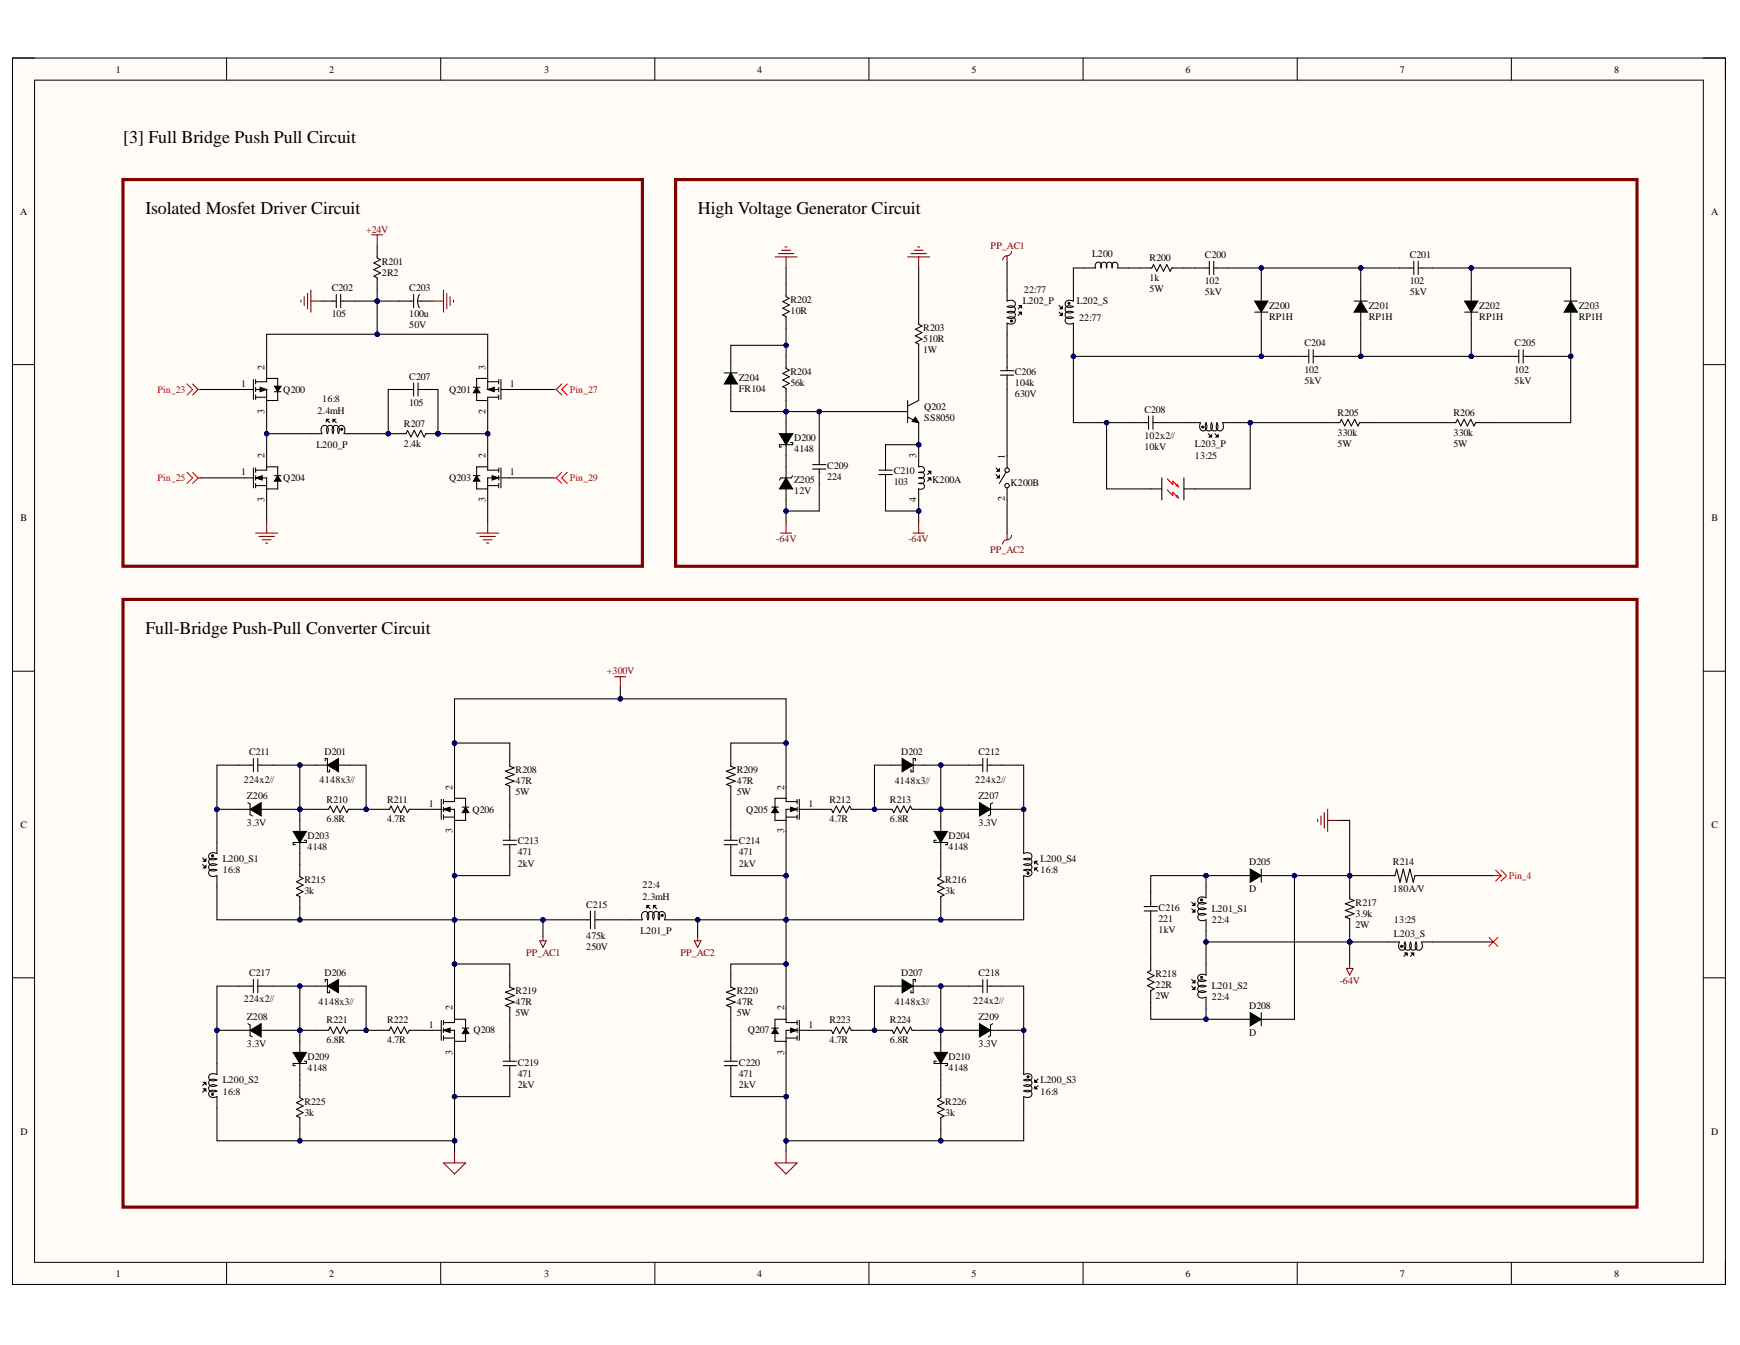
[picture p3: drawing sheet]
<svg xmlns="http://www.w3.org/2000/svg" width="279mm" height="216mm" viewBox="0 0 279 216" stroke-linecap="round" stroke-linejoin="round" font-family="sans-serif">
<defs><g id="words">
<g font-size="2.9">
<text x="19.8" y="22.9">[3] Full Bridge Push Pull Circuit</text>
<text x="23.3" y="34.4">Isolated Mosfet Driver Circuit</text>
<text x="112" y="34.4">High Voltage Generator Circuit</text>
<text x="23.3" y="101.8">Full-Bridge Push-Pull Converter Circuit</text>
</g>
<g font-size="1.6">
<text x="18.6" y="11.7">1</text>
<text x="52.9" y="11.7">2</text>
<text x="87.4" y="11.7">3</text>
<text x="121.6" y="11.7">4</text>
<text x="156" y="11.7">5</text>
<text x="190.4" y="11.7">6</text>
<text x="224.8" y="11.7">7</text>
<text x="259.2" y="11.7">8</text>
<text x="3.2" y="34.5">A</text>
<text x="274.7" y="34.5">A</text>
<text x="175.4" y="41.2">L200</text>
<text x="184.6" y="41.9">R200</text>
<text x="193.5" y="41.4">C200</text>
<text x="226.4" y="41.4">C201</text>
<text x="53.3" y="46.7">C202</text>
<text x="61.3" y="42.5">R201</text>
<text x="61.3" y="44.3">2R2</text>
<text x="65.7" y="46.7">C203</text>
<text x="164.4" y="47.1">22:77</text>
<text x="184.6" y="46.9">5W</text>
<text x="184.6" y="45.1">1k</text>
<text x="193.5" y="47.4">5kV</text>
<text x="193.5" y="45.6">102</text>
<text x="226.4" y="47.4">5kV</text>
<text x="226.4" y="45.6">102</text>
<text x="53.3" y="50.9">105</text>
<text x="65.7" y="52.7">50V</text>
<text x="65.7" y="50.9">100u</text>
<text x="126.9" y="48.7">R202</text>
<text x="126.9" y="50.4">10R</text>
<text x="148.2" y="53.1">R203</text>
<text x="164.2" y="48.8">L202_P</text>
<text x="172.9" y="48.8">L202_S</text>
<text x="173.3" y="51.5">22:77</text>
<text x="203.8" y="49.6">Z200</text>
<text x="203.8" y="51.4">RP1H</text>
<text x="219.8" y="49.6">Z201</text>
<text x="219.8" y="51.4">RP1H</text>
<text x="237.5" y="49.6">Z202</text>
<text x="237.5" y="51.4">RP1H</text>
<text x="253.5" y="49.6">Z203</text>
<text x="253.5" y="51.4">RP1H</text>
<text x="42.5" y="59.3" transform="rotate(-90 42.5 59.3)">2</text>
<text x="78" y="59.3" transform="rotate(-90 78 59.3)">3</text>
<text x="148.2" y="56.7">1W</text>
<text x="148.2" y="54.9">510R</text>
<text x="209.5" y="55.6">C204</text>
<text x="209.5" y="59.8">102</text>
<text x="243.2" y="55.6">C205</text>
<text x="243.2" y="59.8">102</text>
<text x="38.7" y="62.2">1</text>
<text x="45.5" y="63">Q200</text>
<text x="51.8" y="64.5">16:8</text>
<text x="65.7" y="60.9">C207</text>
<text x="65.7" y="65.1">105</text>
<text x="72.1" y="63">Q201</text>
<text x="81.9" y="62.2">1</text>
<text x="118.6" y="61.1">Z204</text>
<text x="118.6" y="62.9">FR104</text>
<text x="126.9" y="60.2">R204</text>
<text x="126.9" y="62">56k</text>
<text x="148.4" y="65.7">Q202</text>
<text x="163" y="63.8">630V</text>
<text x="163" y="60.2">C206</text>
<text x="163" y="62">104k</text>
<text x="209.5" y="61.6">5kV</text>
<text x="243.2" y="61.6">5kV</text>
<text x="42.5" y="66.4" transform="rotate(-90 42.5 66.4)">3</text>
<text x="50.8" y="71.9">L200_P</text>
<text x="51" y="66.4">2.4mH</text>
<text x="64.9" y="68.5">R207</text>
<text x="64.9" y="71.7">2.4k</text>
<text x="78" y="66.4" transform="rotate(-90 78 66.4)">2</text>
<text x="127.5" y="70.8">D200</text>
<text x="148.4" y="67.5">SS8050</text>
<text x="183.8" y="66.2">C208</text>
<text x="183.8" y="70.5">102x2//</text>
<text x="191.9" y="71.7">L203_P</text>
<text x="214.8" y="71.7">5W</text>
<text x="214.8" y="66.8">R205</text>
<text x="214.8" y="70">330k</text>
<text x="233.4" y="71.7">5W</text>
<text x="233.4" y="66.8">R206</text>
<text x="233.4" y="70">330k</text>
<text x="38.7" y="76.3">1</text>
<text x="42.5" y="73.5" transform="rotate(-90 42.5 73.5)">2</text>
<text x="45.5" y="77.2">Q204</text>
<text x="72.1" y="77.2">Q203</text>
<text x="78" y="73.5" transform="rotate(-90 78 73.5)">2</text>
<text x="81.9" y="76.3">1</text>
<text x="127.5" y="72.6">4148</text>
<text x="127.5" y="77.6">Z205</text>
<text x="132.8" y="75.3">C209</text>
<text x="132.8" y="77.1">224</text>
<text x="143.5" y="76.1">C210</text>
<text x="143.5" y="77.9">103</text>
<text x="147.1" y="73.5" transform="rotate(-90 147.1 73.5)">3</text>
<text x="149.7" y="77.6">K200A</text>
<text x="161.3" y="73.7" transform="rotate(-90 161.3 73.7)">1</text>
<text x="183.8" y="72.2">10kV</text>
<text x="191.9" y="73.7">13:25</text>
<text x="3.3" y="83.7">B</text>
<text x="42.5" y="80.5" transform="rotate(-90 42.5 80.5)">3</text>
<text x="78" y="80.5" transform="rotate(-90 78 80.5)">3</text>
<text x="127.5" y="79.3">12V</text>
<text x="147.1" y="80.6" transform="rotate(-90 147.1 80.6)">4</text>
<text x="161.3" y="80.4" transform="rotate(-90 161.3 80.4)">2</text>
<text x="162.3" y="78.1">K200B</text>
<text x="274.8" y="83.7">B</text>
<text x="39.2" y="125.7">224x2//</text>
<text x="40" y="121.2">C211</text>
<text x="51.3" y="125.7">4148x3//</text>
<text x="52.1" y="121.2">D201</text>
<text x="82.8" y="124.1">R208</text>
<text x="82.8" y="125.8">47R</text>
<text x="118.3" y="124.1">R209</text>
<text x="118.3" y="125.8">47R</text>
<text x="143.7" y="125.8">4148x3//</text>
<text x="144.7" y="121.2">D202</text>
<text x="156.6" y="125.7">224x2//</text>
<text x="157.1" y="121.2">C212</text>
<text x="39.7" y="128.3">Z206</text>
<text x="52.4" y="128.9">R210</text>
<text x="52.4" y="132">6.8R</text>
<text x="62.2" y="128.9">R211</text>
<text x="62.2" y="132">4.7R</text>
<text x="68.8" y="129.5">1</text>
<text x="72.6" y="126.8" transform="rotate(-90 72.6 126.8)">2</text>
<text x="75.9" y="130.5">Q206</text>
<text x="82.8" y="127.6">5W</text>
<text x="118.3" y="127.6">5W</text>
<text x="119.8" y="130.5">Q205</text>
<text x="125.9" y="126.8" transform="rotate(-90 125.9 126.8)">2</text>
<text x="129.8" y="129.5">1</text>
<text x="133.2" y="128.9">R212</text>
<text x="133.2" y="132">4.7R</text>
<text x="142.9" y="128.9">R213</text>
<text x="142.9" y="132">6.8R</text>
<text x="157.1" y="128.3">Z207</text>
<text x="3.3" y="132.8">C</text>
<text x="39.7" y="132.6">3.3V</text>
<text x="49.4" y="134.7">D203</text>
<text x="49.4" y="136.5">4148</text>
<text x="72.6" y="133.8" transform="rotate(-90 72.6 133.8)">3</text>
<text x="83.1" y="135.5">C213</text>
<text x="83.1" y="137.3">471</text>
<text x="118.6" y="135.5">C214</text>
<text x="118.6" y="137.3">471</text>
<text x="125.9" y="133.8" transform="rotate(-90 125.9 133.8)">3</text>
<text x="152.3" y="134.7">D204</text>
<text x="152.3" y="136.5">4148</text>
<text x="157.1" y="132.6">3.3V</text>
<text x="274.8" y="132.8">C</text>
<text x="35.8" y="138.4">L200_S1</text>
<text x="35.8" y="140.2">16:8</text>
<text x="48.9" y="141.8">R215</text>
<text x="48.9" y="143.6">3k</text>
<text x="83.1" y="139.1">2kV</text>
<text x="103.2" y="142.5">22:4</text>
<text x="118.6" y="139.1">2kV</text>
<text x="151.8" y="141.8">R216</text>
<text x="151.8" y="143.6">3k</text>
<text x="167.1" y="138.4">L200_S4</text>
<text x="167.1" y="140.2">16:8</text>
<text x="200.6" y="138.9">D205</text>
<text x="200.6" y="143.2">D</text>
<text x="223.7" y="138.9">R214</text>
<text x="223.7" y="143.2">180A/V</text>
<text x="94.1" y="145.7">C215</text>
<text x="102.8" y="149.9">L201_P</text>
<text x="103.2" y="144.4">2.3mH</text>
<text x="186" y="149.7">1kV</text>
<text x="186" y="146.2">C216</text>
<text x="186" y="148">221</text>
<text x="194.6" y="146.4">L201_S1</text>
<text x="194.6" y="148.1">22:4</text>
<text x="217.7" y="148.9">2W</text>
<text x="217.7" y="145.4">R217</text>
<text x="217.7" y="147.1">3.9k</text>
<text x="223.8" y="148.1">13:25</text>
<text x="94.1" y="152.5">250V</text>
<text x="94.1" y="150.7">475k</text>
<text x="223.8" y="150.3">L203_S</text>
<text x="39.2" y="160.9">224x2//</text>
<text x="40" y="156.7">C217</text>
<text x="51.2" y="161.3">4148x3//</text>
<text x="52.1" y="156.7">D206</text>
<text x="82.8" y="159.6">R219</text>
<text x="82.8" y="161.3">47R</text>
<text x="118.3" y="159.6">R220</text>
<text x="118.3" y="161.3">47R</text>
<text x="143.7" y="161.3">4148x3//</text>
<text x="144.7" y="156.7">D207</text>
<text x="156.3" y="161.2">224x2//</text>
<text x="157.1" y="156.7">C218</text>
<text x="185.5" y="160.4">2W</text>
<text x="185.5" y="156.8">R218</text>
<text x="185.5" y="158.6">22R</text>
<text x="194.6" y="158.8">L201_S2</text>
<text x="194.6" y="160.6">22:4</text>
<text x="39.7" y="163.8">Z208</text>
<text x="52.4" y="164.3">R221</text>
<text x="52.4" y="167.5">6.8R</text>
<text x="62.2" y="164.3">R222</text>
<text x="62.2" y="167.5">4.7R</text>
<text x="68.8" y="165">1</text>
<text x="72.6" y="162.2" transform="rotate(-90 72.6 162.2)">2</text>
<text x="76" y="165.9">Q208</text>
<text x="82.8" y="163.1">5W</text>
<text x="118.3" y="163.1">5W</text>
<text x="120.1" y="165.9">Q207</text>
<text x="125.9" y="162.2" transform="rotate(-90 125.9 162.2)">2</text>
<text x="129.8" y="165">1</text>
<text x="133.2" y="164.3">R223</text>
<text x="133.2" y="167.5">4.7R</text>
<text x="142.9" y="164.3">R224</text>
<text x="142.9" y="167.5">6.8R</text>
<text x="157.1" y="163.8">Z209</text>
<text x="200.6" y="162">D208</text>
<text x="200.6" y="166.2">D</text>
<text x="35.8" y="173.9">L200_S2</text>
<text x="39.7" y="168">3.3V</text>
<text x="49.4" y="170.2">D209</text>
<text x="49.4" y="172">4148</text>
<text x="72.6" y="169.3" transform="rotate(-90 72.6 169.3)">3</text>
<text x="83.1" y="171">C219</text>
<text x="83.1" y="172.8">471</text>
<text x="118.6" y="171">C220</text>
<text x="118.6" y="172.8">471</text>
<text x="125.9" y="169.3" transform="rotate(-90 125.9 169.3)">3</text>
<text x="152.3" y="170.2">D210</text>
<text x="152.3" y="172">4148</text>
<text x="157.1" y="168">3.3V</text>
<text x="167.1" y="173.9">L200_S3</text>
<text x="35.8" y="175.7">16:8</text>
<text x="48.9" y="177.3">R225</text>
<text x="48.9" y="179.1">3k</text>
<text x="83.1" y="174.6">2kV</text>
<text x="118.6" y="174.6">2kV</text>
<text x="151.8" y="177.3">R226</text>
<text x="151.8" y="179.1">3k</text>
<text x="167.1" y="175.7">16:8</text>
<text x="3.3" y="182.1">D</text>
<text x="274.7" y="182.1">D</text>
<text x="18.6" y="204.9">1</text>
<text x="52.9" y="204.9">2</text>
<text x="87.4" y="204.9">3</text>
<text x="121.6" y="204.9">4</text>
<text x="156" y="204.9">5</text>
<text x="190.4" y="204.9">6</text>
<text x="224.8" y="204.9">7</text>
<text x="259.2" y="204.9">8</text>
</g>
<g font-size="1.6" fill="#800000">
<text x="58.8" y="37.3">+24V</text>
<text x="159.1" y="40">PP_AC1</text>
<text x="124.6" y="87">-64V</text>
<text x="145.9" y="87">-64V</text>
<text x="159" y="88.7">PP_AC2</text>
<text x="97.4" y="108.3">+300V</text>
<text x="84.5" y="153.5">PP_AC1</text>
<text x="109.3" y="153.5">PP_AC2</text>
<text x="215.1" y="157.9">-64V</text>
</g>
<g font-size="1.6" fill="#f00">
<text x="25.3" y="63">Pin_23</text>
<text x="91.5" y="63">Pin_27</text>
<text x="25.3" y="77.2">Pin_25</text>
<text x="91.5" y="77.2">Pin_29</text>
<text x="242.3" y="141">Pin_4</text>
</g>
</g></defs>
<path d="M2 9.3h275.1v196.9h-275.1z" fill-rule="evenodd" fill="#fffcf8"/>
<path d="M2 9.3h275.1v196.9h-275.1z" fill="none" stroke="#000" stroke-width=".16"/>
<path d="M5.5 12.9h268v189.7h-268z" fill-rule="evenodd" fill="#fffcf8"/>
<g fill="none" stroke="#000" stroke-width=".16">
<path d="M2 9.3h3.5M5.5 12.9h268v189.7h-268zM36.4 9.3v3.6M70.8 9.3v3.6M105.1 9.3v3.6M139.5 9.3v3.6M173.9 9.3v3.6M208.3 9.3v3.6M242.7 9.3v3.6M273.5 9.3h3.6v3.6M2 58.5h3.5M273.5 58.5h3.6"/>
<path d="M41 76.7l1.1-.3v.7zM41.8 62.2l1 .3-1 .4zM44.1 62h1l-.5 .9zM44.6 76.4l.5 .8h-1zM76.5 62.2l.6 .9h-1.1zM76.5 76.4l.6 .8h-1.1zM78.3 62.5l1.1-.3v.7zM79 76.4l1.1 .3-1.1 .4zM2 107.7h3.5M273.5 107.7h3.6M71.2 129.9l1.1-.3v.7zM74.8 129.6l.5 .8h-1.1z"/>
<path d="M124.4 129.6l.6 .8h-1.1zM126.9 129.6l1.1 .3-1.1 .4zM2 157h3.5M192.8 144.3h.3v.3h-.3zM273.5 157h3.6M71.2 165.4l1.1-.4v.7zM74.8 165l.5 .9h-1.1zM124.4 165l.6 .9h-1.1zM126.9 165l1.1 .4-1.1 .3zM36.4 202.6v3.6M70.8 202.6v3.6M105.2 202.6v3.6"/>
<path d="M139.5 202.6v3.6M173.9 202.6v3.6M208.3 202.6v3.6M242.7 202.6v3.6M277.1 202.6v3.6"/>
<circle cx="54.9" cy="68.9" r=".16"/>
<circle cx="34.1" cy="137.4" r=".16"/>
<circle cx="106.3" cy="146.9" r=".16"/>
<circle cx="165.1" cy="140.2" r=".16"/>
<circle cx="193" cy="156.9" r=".16"/>
<circle cx="225.1" cy="151.9" r=".16"/>
<circle cx="34.1" cy="175.7" r=".16"/>
<circle cx="165.1" cy="172.8" r=".16"/>
</g>
<g fill="#000">
<path d="M41 76.7l1.1-.3v.7zM41.8 62.2l1 .3-1 .4zM44.1 62h1l-.5 .9zM44.6 76.4l.5 .8h-1zM52.4 67.3h.4l-.4 .4zM53.5 67.3h.3l-.3 .4zM76.5 62.2l.6 .9h-1.1zM76.5 76.4l.6 .8h-1.1zM78.3 62.5l1.1-.3v.7zM79 76.4l1.1 .3-1.1 .4zM32.7 139.3l.4-.3v.3zM33.1 137.9v.4h-.4z"/>
<path d="M40.2 129.9l1.7-1v2.1zM47.1 133.5h2.1l-1.1 1.7zM52.6 122.8l1.8-1v2.1zM71.2 129.9l1.1-.3v.7zM74.8 129.6l.5 .8h-1.1zM124.4 129.6l.6 .8h-1.1zM126.9 129.6l1.1 .3-1.1 .4zM144.9 121.8l1.7 1-1.7 1.1zM150 133.5h2.1l-1 1.7zM157.3 128.9l1.8 1-1.8 1.1zM166.2 138.3h.3l-.3 .3zM166.2 139.3h.3l-.3 .4z"/>
<path d="M52.6 158.3l1.8-1.1v2.2zM103.9 145.3h.3l-.3 .4zM104.9 145.3h.4l-.4 .4zM144.9 157.2l1.7 1.1-1.7 1.1zM191.5 146.4l.4-.3v.3zM191.5 145.4l.4-.4v.4zM191.5 158.8l.4-.3v.3zM191.5 157.8l.4-.4v.4zM200.8 139.5l1.7 1.1-1.7 1zM225.6 153h.4v.3zM226.7 153h.3v.3zM32.7 173.7h.4v.4z"/>
<path d="M32.7 174.8h.4v.3zM40.2 165.4l1.7-1.1v2.1zM47.1 168.9h2.1l-1.1 1.8zM71.2 165.4l1.1-.4v.7zM74.8 165l.5 .9h-1.1zM124.4 165l.6 .9h-1.1zM126.9 165l1.1 .4-1.1 .3zM150 168.9h2.1l-1 1.8zM157.3 164.3l1.8 1.1-1.8 1zM166.2 174.4l.3 .4h-.3zM166.2 173.4l.3 .3h-.3zM200.8 162.6l1.7 1-1.7 1.1z"/>
</g>
<g fill="none" stroke="#000" stroke-width=".17">
<path d="M60.6 39.5v1.9l.5 .3-1.1 .5 1.1 .5-1.1 .6 1.1 .5-1.1 .5 .6 .3v2M42.8 59v2.3h-1.8M51.7 48.3h2.3M54 47.3v2.1M54.7 48.3h2.3M54.7 47.3v2.1M64.1 48.3h2.3M66.4 47.3v2.1M67.1 48.3h2.3M67.3 47.3a2.2 2.2 0 0 0 0 2.1M78.3 59v3.5h1.8M39.3 62.5h1.4"/>
<path d="M39.3 76.7h1.4M40.7 60.9v3.2M40.7 75.1v3.2M41 62.5h1.8v3.6M41 76.7h1.8v3.6M41 63.8h1.8M41 60.9v.7M41 62.2v.7M41 63.4v.7M41 75.1v.7M41 76.4v.7M41 77.6v.7"/>
<path d="M41 78h1.8M42.8 73.2v2.3h-1.8M42.8 60.7h1.8v1.3M42.8 74.9h1.8v1.5M44.1 62.9h1M44.1 76.4h1M44.6 62.9v1.4h-1.8M44.6 77.2v1.3h-1.8M49.9 69.6h1.8a.81 .81 0 0 1 .4-1.3 .81 .81 0 0 1 .5 1.3 .79 .79 0 0 1-.2-.8 .79 .79 0 0 1 .7-.5l.3 .1 .2 .3-.1 .9a.79 .79 0 0 1-.2-.8 .79 .79 0 0 1 .7-.5l.3 .1 .1 .3v.9a.79 .79 0 0 1-.2-.8 .79 .79 0 0 1 .7-.5l.2 .1 .2 .3-.1 .9h1.8M52.4 67.3h.4l-.4 .4zM52.6 67.5l.3 .3M53.5 67.3h.3l-.3 .4z"/>
<path d="M53.6 67.5l.4 .3M76 62.2h1.1M76 76.4h1.1M76.5 63.1v1.2h1.8M76.5 77.2v1.3h1.8M78.3 61.3h1.8M78.3 60.7h-1.8v1.5M78.3 73.2v2.3h1.8M78.3 74.9h-1.8v1.5M78.3 78h1.8M80.1 63.8h-1.8v2.3M80.1 76.7h-1.8v3.6"/>
<path d="M80.1 60.9v.7M80.1 62.2v.7M80.1 63.4v.7M80.1 75.1v.7M80.1 76.4v.7M80.1 77.6v.7M80.4 62.5h1.5M80.4 60.9v3.2M80.4 75.1v3.2M80.4 76.7h1.5M32.5 138.8l.4 .3M32.5 137.7l.4 .4"/>
<path d="M32.7 139.3l.4-.3v.3zM33.1 137.9v.4h-.4zM34.8 135.2v1.8a.79 .79 0 0 0-.8-.1 .79 .79 0 0 0-.5 .6l.1 .3 .3 .2 .9-.1a.81 .81 0 0 0-1.3 .4 .81 .81 0 0 0 1.3 .5 .81 .81 0 0 0-1.3 .4 .81 .81 0 0 0 1.3 .5 .81 .81 0 0 0-1.3 .4 .81 .81 0 0 0 1.3 .5v1.7M38.4 129.9h1.8M38.4 122.8h2.3M39.8 128.9l.4 .2v1.7l.3 .2M40.2 129.9l1.7-1v2.1zM40.7 121.8v2.1M41.4 121.8v2.1M41.4 122.8h2.3M41.9 129.9h1.8M47.1 133.5h2.1l-1.1 1.7z"/>
<path d="M48.1 131.7v1.8M48.1 135.2v1.8M48.1 138.8v1.9l.6 .3-1.1 .5 1.1 .6-1.1 .5 1.1 .5-1.1 .6 .5 .2v2M48.9 134.9h.3v.3h-2.1v.4h.3M50.8 129.9h2l.2-.5 .6 1 .5-1 .5 1 .6-1 .5 1 .2-.5h2M50.8 122.8h1.8M52.2 122.1v-.3h.4v2.1h.3v-.4M52.6 122.8l1.8-1v2.1zM54.4 122.8h1.7M60.6 129.9h1.9l.3-.5 .5 1 .5-1 .6 1 .5-1 .5 1 .3-.5h2M69.4 129.9h1.5M70.9 128.3v3.2"/>
<path d="M71.2 129.9h1.8v3.6M71.2 128.3v.7M71.2 129.6v.7M71.2 130.8v.7M71.2 131.2h1.8M73 126.4v2.3h-1.8M73 128.1h1.8v1.5M74.2 129.6h1.1M74.8 130.4v1.3h-1.8M80.8 135.6h2.1M80.8 134.9h2.1M81.9 121v2l.7 .3-1.5 .5 1.5 .5-1.5 .6 1.5 .5-1.5 .5 .8 .3v1.9"/>
<path d="M81.9 132.6v2.3M81.9 135.6v2.3M116.3 135.6h2.1M116.3 134.9h2.1M117.3 121v2l.8 .3-1.5 .5 1.5 .5-1.5 .6 1.5 .5-1.5 .5 .7 .3v1.9M117.3 132.6v2.3M117.3 135.6v2.3M123.9 129.6h1.1M124.4 130.4v1.3h1.8M126.2 126.4v2.3h1.8M126.2 131.2h1.8M126.2 128.1h-1.8v1.5"/>
<path d="M128 129.9h-1.8v3.6M128 128.3v.7M128 129.6v.7M128 130.8v.7M128.4 129.9h1.4M128.4 128.3v3.2M131.5 129.9h2l.3 .5 .5-1 .5 1 .6-1 .5 1 .5-1 .3 .5h1.9M141.3 129.9h2l.2 .5 .6-1 .5 1 .5-1 .6 1 .5-1 .3 .5h1.9M143.1 122.8h1.8M144.9 121.8l1.7 1-1.7 1.1zM146.6 122.8h1.8M147 122.1v-.3h-.4v2.1h-.3v-.4"/>
<path d="M150 133.5h2.1l-1 1.7zM150.4 134.9h-.4v.3h2.1v.4h-.3M151.1 131.7v1.8M151.1 135.2v1.8M151.1 138.8v1.9l-.6 .3 1.1 .5-1.1 .6 1.1 .5-1.1 .5 1.1 .6-.5 .2v2M155.5 129.9h1.8M155.5 122.8h2.3M157.3 128.9l1.8 1-1.8 1.1zM157.8 121.8v2.1M158.5 122.8h2.3M158.5 121.8v2.1M159.1 129.9h1.7"/>
<path d="M159.4 128.9l-.3 .2v1.7l-.4 .2M164.4 135.2v1.8a.79 .79 0 0 1 .8-.1 .79 .79 0 0 1 .5 .6l-.1 .3-.3 .2-.9-.1a.81 .81 0 0 1 1.3 .4 .81 .81 0 0 1-1.3 .5 .81 .81 0 0 1 1.3 .4 .81 .81 0 0 1-1.3 .5 .81 .81 0 0 1 1.3 .4 .81 .81 0 0 1-1.3 .5v1.7M166.2 138.3h.3l-.3 .3zM166.2 139.3h.3l-.3 .4zM166.3 138.4l.4 .4M166.3 139.5l.4 .3M200.8 139.5l1.7 1.1-1.7 1zM202.5 139.5v2.1M38.4 158.3h2.3M40.7 157.2v2.2M41.4 158.3h2.3M41.4 157.2v2.2"/>
<path d="M50.8 158.3h1.8M52.2 157.6v-.4h.4v2.2h.3v-.4M52.6 158.3l1.8-1.1v2.2zM54.4 158.3h1.7M81.9 156.5v2l.7 .2-1.5 .6 1.5 .5-1.5 .5 1.5 .6-1.5 .5 .8 .3v1.9M92.5 147.6h2.3M94.8 146.2v2.9M95.5 147.6h2.3M95.5 146.2v2.9M101.4 147.6h1.8a.81 .81 0 0 1 .4-1.3 .81 .81 0 0 1 .4 1.3 .81 .81 0 0 1 .5-1.3 .81 .81 0 0 1 .4 1.3 .79 .79 0 0 1-.1-.8 .79 .79 0 0 1 .6-.5l.3 .2 .2 .2-.1 .9a.79 .79 0 0 1-.1-.8 .79 .79 0 0 1 .6-.5l.3 .2 .2 .2-.1 .9h1.8M103.9 145.3h.3l-.3 .4zM104 145.5l.4 .4"/>
<path d="M104.9 145.3h.4l-.4 .4zM105.1 145.5l.4 .4M117.3 156.5v2l.8 .2-1.5 .6 1.5 .5-1.5 .5 1.5 .6-1.5 .5 .7 .3v1.9M143.1 158.3h1.8M144.9 157.2l1.7 1.1-1.7 1.1zM146.6 158.3h1.8M147 157.6v-.4h-.4v2.2h-.3v-.4M155.5 158.3h2.3M157.8 157.2v2.2M158.5 158.3h2.3M158.5 157.2v2.2M191.4 145.9l.3 .3"/>
<path d="M191.4 144.8l.3 .4M191.4 158.3l.3 .4M191.4 157.2l.3 .4M191.5 146.4l.4-.3v.3zM191.5 145.4l.4-.4v.4zM191.5 158.8l.4-.3v.3zM191.5 157.8l.4-.4v.4zM193.7 142.3v1.8a.8 .8 0 0 0-1.4 .4 .8 .8 0 0 0 1.4 .5 .8 .8 0 0 0-1.4 .4 .8 .8 0 0 0 1.4 .5 .8 .8 0 0 0-1.4 .4 .8 .8 0 0 0 1.4 .5 .8 .8 0 0 0-1.4 .4 .8 .8 0 0 0 1.4 .5v1.7M193.7 154.7v1.8a.8 .8 0 0 0-1.4 .5 .8 .8 0 0 0 1.4 .4 .8 .8 0 0 0-1.4 .4 .8 .8 0 0 0 1.4 .5 .8 .8 0 0 0-1.4 .4 .8 .8 0 0 0 1.4 .5 .8 .8 0 0 0-1.4 .4 .8 .8 0 0 0 1.4 .5v1.7M199 140.6h1.8M202.5 140.6h1.8M216.7 142.3v2l.7 .2-1.4 .6 1.4 .5-1.4 .5 1.4 .6-1.4 .5 .7 .3v1.9"/>
<path d="M222.1 140.6h1.9l.3-1.1 .5 2.1 .5-2.1 .6 2.1 .5-2.1 .5 2.1 .3-1h1.9M222.9 151.2h1.8a.79 .79 0 0 0-.1 .8 .79 .79 0 0 0 .6 .5l.3-.1 .2-.3-.1-.9a.79 .79 0 0 0-.2 .8 .79 .79 0 0 0 .7 .5l.3-.1 .2-.3-.1-.9a.79 .79 0 0 0-.2 .8 .79 .79 0 0 0 .7 .5l.3-.1 .2-.3-.1-.9a.79 .79 0 0 0-.2 .8 .79 .79 0 0 0 .7 .5l.3-.1 .2-.3-.1-.9h1.7M225.6 153h.4v.3zM225.8 153.1l-.4 .4M226.7 153h.3v.3zM226.8 153.1l-.3 .4M32.7 173.7h.4v.4zM32.7 174.8h.4v.3zM32.9 173.9l-.4 .4M32.9 175l-.4 .3M34.8 170.7v1.8a.8 .8 0 0 0-1.3 .4 .8 .8 0 0 0 1.3 .5 .8 .8 0 0 0-1.3 .4 .8 .8 0 0 0 1.3 .5 .8 .8 0 0 0-1.3 .4 .8 .8 0 0 0 1.3 .4 .8 .8 0 0 0-1.3 .5 .8 .8 0 0 0 1.3 .4v1.8M38.4 165.4h1.8"/>
<path d="M39.8 164.3l.4 .2v1.7l.3 .2M40.2 165.4l1.7-1.1v2.1zM41.9 165.4h1.8M47.1 168.9h2.1l-1.1 1.8zM48.1 167.2v1.7M48.1 170.7v1.8M48.1 174.3v1.9l.6 .3-1.1 .5 1.1 .5-1.1 .6 1.1 .5-1.1 .5 .5 .3v2M48.9 170.4h.3v.3h-2.1v.4h.3M50.8 165.4h2l.2-.5 .6 1 .5-1 .5 1 .6-1 .5 1 .2-.5h2M60.6 165.4h1.9l.3-.5 .5 1 .5-1 .6 1 .5-1 .5 1 .3-.5h2M69.4 165.4h1.5M70.9 163.8v3.2"/>
<path d="M71.2 165.4h1.8v3.5M71.2 166.6h1.8M71.2 163.8v.7M71.2 165v.7M71.2 166.3v.7M73 161.8v2.3h-1.8M73 163.6h1.8v1.4M74.2 165h1.1M74.8 165.9v1.3h-1.8M80.8 171.1h2.1M80.8 170.4h2.1M81.9 168v2.4"/>
<path d="M81.9 171.1v2.3M116.3 171.1h2.1M116.3 170.4h2.1M117.3 168v2.4M117.3 171.1l.1 2.3M123.9 165h1.1M124.4 165.9v1.3h1.8M126.2 161.8v2.3h1.8M126.2 166.6h1.8M126.2 163.6h-1.8v1.4M128 165.4h-1.8v3.5M128 163.8v.7"/>
<path d="M128 165v.7M128 166.3v.7M128.4 165.4h1.4M128.4 163.8v3.2M131.5 165.4h2l.3 .5 .5-1 .5 1 .6-1 .5 1 .5-1 .3 .5h1.9M141.3 165.4h2l.2 .5 .6-1 .5 1 .5-1 .6 1 .5-1 .3 .5h1.9M150 168.9h2.1l-1 1.8zM150.4 170.4h-.4v.3h2.1v.4h-.3M151.1 167.2v1.7M151.1 170.7v1.8M151.1 174.3v1.9l-.6 .3 1.1 .5-1.1 .5 1.1 .6-1.1 .5 1.1 .5-.5 .3v2M155.5 165.4h1.8"/>
<path d="M157.3 164.3l1.8 1.1-1.8 1zM159.1 165.4h1.7M159.4 164.3l-.3 .2v1.7l-.4 .2M164.4 170.7v1.8a.79 .79 0 0 1 .8-.2 .79 .79 0 0 1 .5 .7l-.2 .3-.2 .2-.9-.1a.79 .79 0 0 1 .8-.2 .79 .79 0 0 1 .5 .7l-.2 .3-.2 .2-.9-.1a.79 .79 0 0 1 .8-.2 .79 .79 0 0 1 .5 .7l-.2 .3-.2 .1-.9-.1a.79 .79 0 0 1 .8-.1 .79 .79 0 0 1 .5 .7l-.2 .3-.2 .1-.9-.1v1.8M166.2 174.4l.3 .4h-.3zM166.2 173.4l.3 .3h-.3zM166.7 174.3l-.4 .3M166.7 173.2l-.4 .3M199 163.6h1.8M200.8 162.6l1.7 1-1.7 1.1zM202.5 163.6h1.8M202.5 162.6v2.1"/>
</g>
<g fill="#000">
<path d="M192.8 144.3h.3v.3h-.3z"/>
<circle cx="54.9" cy="68.9" r=".16"/>
<circle cx="34.1" cy="137.4" r=".16"/>
<circle cx="106.3" cy="146.9" r=".16"/>
<circle cx="165.1" cy="140.2" r=".16"/>
<circle cx="193" cy="156.9" r=".16"/>
<circle cx="225.1" cy="151.9" r=".16"/>
<circle cx="34.1" cy="175.7" r=".16"/>
<circle cx="165.1" cy="172.8" r=".16"/>
</g>
<g fill="none" stroke="#800000" stroke-width=".17">
<path d="M59.7 37.7h1.8M60.6 37.7v1.8M48.3 48.2v.3M48.9 47.6v1.4M49.4 47.1v2.5M49.9 46.6v3.5M49.9 48.3h1.8M69.4 48.3h1.8M71.2 46.6v3.5M71.7 47.1v2.5M72.3 47.6v1.4M72.8 48.2v.3"/>
<path d="M41 85.6h3.6M41.6 86.1h2.5M42.1 86.6h1.4M42.6 87.2h.4M42.8 83.8v1.8M76.5 85.6h3.6M77.1 86.1h2.5M77.6 86.6h1.4M78.1 87.2h.4M78.3 83.8v1.8M98.7 108.6h1.8M99.6 108.6v1.8"/>
<path d="M211.6 131.5v.4M212.1 131v1.4M212.6 130.4v2.5M213.2 129.9v3.6M213.2 131.7h1.7M71.2 186.7h3.6l-1.8 1.7zM73 184.9v1.8M124.4 186.7h3.6l-1.8 1.7zM126.2 184.9v1.8"/>
</g>
<circle cx="70.3" cy="69.6" r=".36" fill="#000080"/>
<circle cx="70.3" cy="69.6" r=".36" fill="none" stroke="#000080" stroke-width=".16"/>
<path d="M63.2 69.6h1.8M65.2 69.6l.2-.5 .6 1 .5-1 .5 1 .6-1 .5 1 .3-.5M68.5 69.6h1.8" fill="none" stroke="#000" stroke-width=".17"/>
<circle cx="70.3" cy="69.6" r=".36" fill="#000080"/>
<circle cx="70.3" cy="69.6" r=".36" fill="none" stroke="#000080" stroke-width=".16"/>
<g fill="none" stroke="#000" stroke-width=".17">
<path d="M116.3 59.9h2.1M117.3 59.9l1.1 1.7h-2.1zM117.3 58.1v1.8M126.2 45.7v1.9l.6 .3-1.1 .5 1.1 .6-1.1 .5 1.1 .5-1.1 .5 .5 .3v2M126.2 57.2v2l.6 .2-1.1 .6 1.1 .5-1.1 .5 1.1 .5-1.1 .6 .5 .2v2M147.5 50.1v2l.5 .2-1 .6 1 .5-1 .5 1 .6-1 .5 .5 .2v2M160.6 59.5h2.2M161.7 46.6v1.7a.81 .81 0 0 1 1.3 .5 .81 .81 0 0 1-1.3 .4 .81 .81 0 0 1 1.3 .5 .81 .81 0 0 1-1.3 .4 .81 .81 0 0 1 1.3 .4 .81 .81 0 0 1-1.3 .5 .79 .79 0 0 1 .8-.2 .79 .79 0 0 1 .5 .7l-.1 .3-.3 .2-.9-.1v1.8M161.7 57.2v2.3M163.7 49h.3v.4zM163.7 50.1h.3v.4zM163.8 49.2l-.3 .4"/>
<path d="M163.8 50.3l-.3 .3M170.1 50.1l.3 .4M170.1 49l.3 .4M170.2 50.6l.4-.3v.3zM170.2 49.6l.4-.4v.4zM172.4 46.6v1.7a.81 .81 0 0 0-1.4 .5 .81 .81 0 0 0 1.4 .4 .81 .81 0 0 0-1.4 .5 .81 .81 0 0 0 1.4 .4 .81 .81 0 0 0-1.4 .4 .81 .81 0 0 0 1.4 .5 .79 .79 0 0 0-.9-.2 .79 .79 0 0 0-.5 .7l.2 .3 .3 .2 .9-.1v1.8M174.1 43h1.8a.57 .57 0 0 1 .1-.8 .57 .57 0 0 1 .7 0 .57 .57 0 0 1 .1 .8 .57 .57 0 0 1 .1-.8 .57 .57 0 0 1 .7 0 .57 .57 0 0 1 .1 .8 .55 .55 0 0 1 0-.7 .55 .55 0 0 1 .8 0l.1 .4v.3a.55 .55 0 0 1 0-.7 .55 .55 0 0 1 .8 0l.1 .4v.3h1.7M183 43h2l.2-.5 .6 1 .5-1 .5 1 .6-1 .5 1 .3-.5h1.9M191.9 43h2.3M194.2 41.9v2.2M194.9 43h2.3M194.9 41.9v2.2"/>
<path d="M201.5 48.3h2.1l-1.1 1.8zM201.5 50.1h2.1M202.5 46.6v1.7M202.5 50.1v1.8M207.9 57.2h2.3M210.2 56.1v2.2M210.9 57.2h2.3M210.9 56.1v2.2M217.4 48.3h2.2M218.5 48.3l1.1 1.8h-2.2zM218.5 46.6v1.7M218.5 50.1v1.8"/>
<path d="M224.7 43h2.3M227 41.9v2.2M227.7 43h2.3M227.7 41.9v2.2M235.2 48.3h2.1l-1.1 1.8zM235.2 50.1h2.1M236.2 46.6v1.7M236.2 50.1v1.8M241.6 57.2h2.3M243.9 56.1v2.2M244.6 57.2h2.3M244.6 56.1v2.2"/>
<path d="M251.2 48.3h2.1M252.2 48.3l1.1 1.8h-2.1zM252.2 46.6v1.7M252.2 50.1v1.8M64.1 62.5h2.3M65 69.6h.2M66.4 61.5v2.1M67.1 62.5h2.3M67.1 61.5v2.1M68.4 69.6h.1M117.3 61.6v1.8M125.2 69.6h2.1l-1.1 1.8z"/>
<path d="M126.2 76.7l1.1 1.8h-2.1zM126.2 67.8v1.8M126.2 71.4v1.8M126.2 74.9v1.8M126.2 78.5v1.8M126.9 71h.4v.4h-2.1v.3h.3M127.3 76.4l-.2 .3h-1.7l-.2 .4M130.5 74.6h2.1M130.5 75.3h2.1M131.5 72.3v2.3M131.5 75.3v2.3M141.1 75.5h2.2"/>
<path d="M141.1 76.2h2.2M142.2 73.2v2.3M142.2 76.2v2.3M144 66.1h1.7M145.7 67l1.8 .8v1.8M145.7 64.3v3.5M147.5 73.2v1.7a.57 .57 0 0 1 .8 .1 .57 .57 0 0 1 0 .8 .57 .57 0 0 1-.8 0 .57 .57 0 0 1 .8 .1 .57 .57 0 0 1 0 .8 .57 .57 0 0 1-.8 0 .57 .57 0 0 1 .8 .1 .57 .57 0 0 1 0 .7 .57 .57 0 0 1-.8 .1 .57 .57 0 0 1 .8 0 .57 .57 0 0 1 0 .8 .57 .57 0 0 1-.8 .1v1.8M147.5 62.5v1.8l-1.8 .9M149.1 75.6h.4v.4zM149.1 76.7h.4v.4zM149.3 75.8l-.4 .4M149.3 76.9l-.4 .3"/>
<path d="M159.9 76.2l.4 .3M159.9 75.1l.4 .4M160.1 75.6l.4-.3v.3zM160.5 76.4v.3h-.4zM160.6 60.2h2.2M161.5 75.8l-1 1.8M161.7 60.2v2.3M161.7 73.2v1.9M161.7 78.3v2M182.1 67.8h2.3M184.4 66.8v2.1M185.1 67.8h2.3"/>
<path d="M185.1 66.8v2.1M186.6 76.7v3.6M190.1 76.7v3.6M191 67.8h1.8a.8 .8 0 0 0 .4 1.4 .8 .8 0 0 0 .5-1.4 .8 .8 0 0 0 .4 1.4 .8 .8 0 0 0 .4-1.4 .8 .8 0 0 0 .5 1.4 .81 .81 0 0 0 .4-1.4 .8 .8 0 0 0 .5 1.4l.3-.2 .2-.2-.1-1h1.8M194 69.6l.4 .4M194.2 70.1l.3-.3v.3zM195.1 69.6l.3 .4M195.3 70.1l.3-.3v.3zM213.2 67.8h1.9l.3-.5 .5 1.1 .6-1.1 .5 1.1 .5-1.1 .6 1.1 .2-.6h2M231.8 67.8h2l.2-.5 .6 1.1 .5-1.1 .5 1.1 .6-1.1 .5 1.1 .3-.6h1.9M183.7 146.2h2.1M183.7 145.5h2.1"/>
<path d="M184.8 143.2v2.3M184.8 146.2v2.3M184.8 153.9v1.9l-.5 .3 1 .5-1 .5 1 .6-1 .5 1 .5-.5 .3v2"/>
<circle cx="161.7" cy="78" r=".36"/>
<circle cx="161.7" cy="75.5" r=".36"/>
</g>
<path d="M19.8 96.2h243.1v97.6h-243.1z" fill="none" stroke="#800000" stroke-width=".51"/>
<g fill="#000">
<path d="M163.7 49h.3v.4zM163.7 50.1h.3v.4zM170.2 50.6l.4-.3v.3zM170.2 49.6l.4-.4v.4zM201.5 48.3h2.1l-1.1 1.8zM218.5 48.3l1.1 1.8h-2.2zM235.2 48.3h2.1l-1.1 1.8zM252.2 48.3l1.1 1.8h-2.1zM117.3 59.9l1.1 1.7h-2.1zM125.2 69.6h2.1l-1.1 1.8zM126.2 76.7l1.1 1.8h-2.1zM147 67l.5 .8-1-.1z"/>
<path d="M149.1 75.6h.4v.4zM149.1 76.7h.4v.4zM160.5 76.4v.3h-.4zM160.1 75.6l.4-.3v.3zM194.2 70.1l.3-.3v.3zM195.3 70.1l.3-.3v.3z"/>
</g>
<path d="M126 39.6h.4M147.3 39.6h.4M124.4 41.2h3.6M125 40.7h2.5M125.5 40.2h1.4M126.2 41.2v1.8M145.7 41.2h3.6M146.3 40.7h2.5M146.8 40.2h1.4M147.5 41.2v1.8M161.7 41.1v1M161.7 85.6v1" fill="none" stroke="#800000" stroke-width=".17"/>
<g fill="none" stroke="#000" stroke-width=".16">
<path d="M147 67l.5 .8-1-.1z"/>
<circle cx="162.4" cy="51.5" r=".16"/>
<circle cx="171.7" cy="48.7" r=".16"/>
<circle cx="193.1" cy="68.6" r=".16"/>
</g>
<g fill="#000">
<circle cx="162.4" cy="51.5" r=".16"/>
<circle cx="171.7" cy="48.7" r=".16"/>
<circle cx="193.1" cy="68.6" r=".16"/>
</g>
<path d="M162.4 40.4a.83 .83 0 0 1-1 .7l-.3 .4-.1 .3M162.4 85.9a.83 .83 0 0 1-1 .8l-.3 .4-.1 .2" fill="none" stroke="#800000" stroke-width=".16"/>
<path d="M187.4 76.9l.9 .9v-.6l.9 .9" fill="none" stroke="#f00" stroke-width=".17"/>
<path d="M189 77.8l.2 .3-.3-.1z" fill="#f00"/>
<path d="M187.4 78.7l.9 .8v-.5l.9 .9M189 77.8l.2 .3-.3-.1z" fill="none" stroke="#f00" stroke-width=".17"/>
<path d="M189 79.5l.2 .4-.3-.2z" fill="#f00"/>
<g fill="none" stroke="#f00" stroke-width=".17">
<path d="M30 61.6l.9 .9-.9 .9M30 75.8l.9 .9-.9 .9M30.9 61.6l.9 .9M30.9 75.8l.9 .9M31.8 62.5l-.9 .9M31.8 62.5h.4M31.8 76.7l-.9 .9M31.8 76.7h.4M89 62.5h.3M89 76.7h.3M89.3 62.5l.9 .9M89.3 76.7l.9 .9"/>
<path d="M90.2 61.6l-.9 .9M90.2 75.8l-.9 .9M91.1 61.6l-.9 .9 .9 .9M91.1 75.8l-.9 .9 .9 .9M189 79.5l.2 .4-.3-.2zM240.1 139.7l.9 .9M241 139.7l.9 .9-.9 .8M239.8 140.6h1.2M241 140.6l-.9 .8"/>
</g>
<path d="M184.8 78.5h1.8M190.1 78.5h1.8M43.7 165.4h4.4v1.8M48.1 172.5v1.8" fill="none" stroke="#000" stroke-width=".17"/>
<path d="M19.8 28.8h83.4v62.1h-83.4zM108.5 28.8h154.4v62.1h-154.4z" fill="none" stroke="#800000" stroke-width=".51"/>
<path d="M125.3 85.6h1.8M126.2 83.8v1.8M146.6 85.6h1.8M147.5 83.8v1.8M86.7 151h1l-.5 1.1zM87.2 150.3v.7M111.5 151h1.1l-.6 1.1zM112 150.3v.7M216.2 155.5h1.1l-.6 1zM216.7 154.7v.8" fill="none" stroke="#800000" stroke-width=".17"/>
<path d="M239.1 150.5l1.4 1.4M240.5 150.5l-1.4 1.4" fill="none" stroke="#f00" stroke-width=".16"/>
<circle cx="48.1" cy="165.4" r=".35" fill="#000080"/>
<circle cx="48.1" cy="165.4" r=".35" fill="none" stroke="#000080" stroke-width=".16"/>
<path d="M48.1 165.4h2.7" fill="none" stroke="#000" stroke-width=".17"/>
<circle cx="48.1" cy="165.4" r=".35" fill="#000080"/>
<circle cx="48.1" cy="165.4" r=".35" fill="none" stroke="#000080" stroke-width=".16"/>
<path d="M43.7 158.3h4.4v7.1" fill="none" stroke="#000" stroke-width=".17"/>
<circle cx="48.1" cy="158.3" r=".35" fill="#000080"/>
<circle cx="48.1" cy="158.3" r=".35" fill="none" stroke="#000080" stroke-width=".16"/>
<circle cx="48.1" cy="165.4" r=".35" fill="#000080"/>
<circle cx="48.1" cy="165.4" r=".35" fill="none" stroke="#000080" stroke-width=".16"/>
<path d="M48.1 158.3h2.7" fill="none" stroke="#000" stroke-width=".17"/>
<circle cx="48.1" cy="158.3" r=".35" fill="#000080"/>
<circle cx="48.1" cy="158.3" r=".35" fill="none" stroke="#000080" stroke-width=".16"/>
<path d="M56.1 158.3h2.7v7.1" fill="none" stroke="#000" stroke-width=".17"/>
<circle cx="58.8" cy="165.4" r=".35" fill="#000080"/>
<circle cx="58.8" cy="165.4" r=".35" fill="none" stroke="#000080" stroke-width=".16"/>
<path d="M38.4 129.9h-3.6v5.3M48.1 137v1.8M67.7 165.4h1.7" fill="none" stroke="#000" stroke-width=".17"/>
<circle cx="34.8" cy="129.9" r=".36" fill="#000080"/>
<circle cx="34.8" cy="129.9" r=".36" fill="none" stroke="#000080" stroke-width=".16"/>
<path d="M43.7 129.9h4.4v1.8" fill="none" stroke="#000" stroke-width=".17"/>
<circle cx="48.1" cy="129.9" r=".36" fill="#000080"/>
<circle cx="48.1" cy="129.9" r=".36" fill="none" stroke="#000080" stroke-width=".16"/>
<path d="M48.1 129.9h2.7" fill="none" stroke="#000" stroke-width=".17"/>
<circle cx="48.1" cy="129.9" r=".36" fill="#000080"/>
<circle cx="48.1" cy="129.9" r=".36" fill="none" stroke="#000080" stroke-width=".16"/>
<path d="M38.4 122.8h-3.6v7.1" fill="none" stroke="#000" stroke-width=".17"/>
<circle cx="34.8" cy="129.9" r=".36" fill="#000080"/>
<circle cx="34.8" cy="129.9" r=".36" fill="none" stroke="#000080" stroke-width=".16"/>
<path d="M43.7 122.8h4.4v7.1" fill="none" stroke="#000" stroke-width=".17"/>
<circle cx="48.1" cy="122.8" r=".36" fill="#000080"/>
<circle cx="48.1" cy="122.8" r=".36" fill="none" stroke="#000080" stroke-width=".16"/>
<circle cx="48.1" cy="129.9" r=".36" fill="#000080"/>
<circle cx="48.1" cy="129.9" r=".36" fill="none" stroke="#000080" stroke-width=".16"/>
<path d="M48.1 122.8h2.7" fill="none" stroke="#000" stroke-width=".17"/>
<circle cx="48.1" cy="122.8" r=".36" fill="#000080"/>
<circle cx="48.1" cy="122.8" r=".36" fill="none" stroke="#000080" stroke-width=".16"/>
<path d="M56.1 122.8h2.7v7.1" fill="none" stroke="#000" stroke-width=".17"/>
<circle cx="58.8" cy="129.9" r=".36" fill="#000080"/>
<circle cx="58.8" cy="129.9" r=".36" fill="none" stroke="#000080" stroke-width=".16"/>
<path d="M67.7 129.9h1.7M34.8 142.3v5.3h13.3v-1.7" fill="none" stroke="#000" stroke-width=".17"/>
<circle cx="48.1" cy="147.6" r=".35" fill="#000080"/>
<circle cx="48.1" cy="147.6" r=".35" fill="none" stroke="#000080" stroke-width=".16"/>
<path d="M151.1 137v1.8M155.5 129.9h-4.4v1.8" fill="none" stroke="#000" stroke-width=".17"/>
<circle cx="151.1" cy="129.9" r=".36" fill="#000080"/>
<circle cx="151.1" cy="129.9" r=".36" fill="none" stroke="#000080" stroke-width=".16"/>
<path d="M148.4 129.9h2.7" fill="none" stroke="#000" stroke-width=".17"/>
<circle cx="151.1" cy="129.9" r=".36" fill="#000080"/>
<circle cx="151.1" cy="129.9" r=".36" fill="none" stroke="#000080" stroke-width=".16"/>
<path d="M155.5 122.8h-4.4v7.1" fill="none" stroke="#000" stroke-width=".17"/>
<circle cx="151.1" cy="122.8" r=".36" fill="#000080"/>
<circle cx="151.1" cy="122.8" r=".36" fill="none" stroke="#000080" stroke-width=".16"/>
<circle cx="151.1" cy="129.9" r=".36" fill="#000080"/>
<circle cx="151.1" cy="129.9" r=".36" fill="none" stroke="#000080" stroke-width=".16"/>
<path d="M148.4 122.8h2.7" fill="none" stroke="#000" stroke-width=".17"/>
<circle cx="151.1" cy="122.8" r=".36" fill="#000080"/>
<circle cx="151.1" cy="122.8" r=".36" fill="none" stroke="#000080" stroke-width=".16"/>
<path d="M143.1 122.8h-2.7v7.1" fill="none" stroke="#000" stroke-width=".17"/>
<circle cx="140.4" cy="129.9" r=".36" fill="#000080"/>
<circle cx="140.4" cy="129.9" r=".36" fill="none" stroke="#000080" stroke-width=".16"/>
<path d="M129.8 129.9h1.7M151.1 172.5v1.8M160.8 165.4h3.6v5.3" fill="none" stroke="#000" stroke-width=".17"/>
<circle cx="164.4" cy="165.4" r=".35" fill="#000080"/>
<circle cx="164.4" cy="165.4" r=".35" fill="none" stroke="#000080" stroke-width=".16"/>
<path d="M155.5 165.4h-4.4v1.8" fill="none" stroke="#000" stroke-width=".17"/>
<circle cx="151.1" cy="165.4" r=".35" fill="#000080"/>
<circle cx="151.1" cy="165.4" r=".35" fill="none" stroke="#000080" stroke-width=".16"/>
<path d="M148.4 165.4h2.7" fill="none" stroke="#000" stroke-width=".17"/>
<circle cx="151.1" cy="165.4" r=".35" fill="#000080"/>
<circle cx="151.1" cy="165.4" r=".35" fill="none" stroke="#000080" stroke-width=".16"/>
<path d="M160.8 158.3h3.6v7.1" fill="none" stroke="#000" stroke-width=".17"/>
<circle cx="164.4" cy="165.4" r=".35" fill="#000080"/>
<circle cx="164.4" cy="165.4" r=".35" fill="none" stroke="#000080" stroke-width=".16"/>
<path d="M155.5 158.3h-4.4v7.1" fill="none" stroke="#000" stroke-width=".17"/>
<circle cx="151.1" cy="158.3" r=".35" fill="#000080"/>
<circle cx="151.1" cy="158.3" r=".35" fill="none" stroke="#000080" stroke-width=".16"/>
<circle cx="151.1" cy="165.4" r=".35" fill="#000080"/>
<circle cx="151.1" cy="165.4" r=".35" fill="none" stroke="#000080" stroke-width=".16"/>
<path d="M148.4 158.3h2.7" fill="none" stroke="#000" stroke-width=".17"/>
<circle cx="151.1" cy="158.3" r=".35" fill="#000080"/>
<circle cx="151.1" cy="158.3" r=".35" fill="none" stroke="#000080" stroke-width=".16"/>
<path d="M143.1 158.3h-2.7v7.1" fill="none" stroke="#000" stroke-width=".17"/>
<circle cx="140.4" cy="165.4" r=".35" fill="#000080"/>
<circle cx="140.4" cy="165.4" r=".35" fill="none" stroke="#000080" stroke-width=".16"/>
<path d="M129.8 165.4h1.7M164.4 177.8v5.3h-13.3v-1.7" fill="none" stroke="#000" stroke-width=".17"/>
<circle cx="151.1" cy="183.1" r=".35" fill="#000080"/>
<circle cx="151.1" cy="183.1" r=".35" fill="none" stroke="#000080" stroke-width=".16"/>
<path d="M73 183.1v1.8" fill="none" stroke="#000" stroke-width=".17"/>
<circle cx="73" cy="183.1" r=".36" fill="#000080"/>
<circle cx="73" cy="183.1" r=".36" fill="none" stroke="#000080" stroke-width=".16"/>
<path d="M126.2 183.1v1.8" fill="none" stroke="#000" stroke-width=".17"/>
<circle cx="126.2" cy="183.1" r=".35" fill="#000080"/>
<circle cx="126.2" cy="183.1" r=".35" fill="none" stroke="#000080" stroke-width=".16"/>
<path d="M81.9 137.9v2.7h-8.9M81.9 128.1v4.5M117.3 128.1v4.5M81.9 163.6v4.4M117.3 163.6v4.4" fill="none" stroke="#000" stroke-width=".17"/>
<circle cx="73" cy="140.6" r=".36" fill="#000080"/>
<circle cx="73" cy="140.6" r=".36" fill="none" stroke="#000080" stroke-width=".16"/>
<path d="M126.2 119.3h-8.9v1.7" fill="none" stroke="#000" stroke-width=".17"/>
<circle cx="126.2" cy="119.3" r=".35" fill="#000080"/>
<circle cx="126.2" cy="119.3" r=".35" fill="none" stroke="#000080" stroke-width=".16"/>
<path d="M117.3 137.9v2.7h8.9" fill="none" stroke="#000" stroke-width=".17"/>
<circle cx="126.2" cy="140.6" r=".35" fill="#000080"/>
<circle cx="126.2" cy="140.6" r=".35" fill="none" stroke="#000080" stroke-width=".16"/>
<path d="M73 154.7h8.9v1.8" fill="none" stroke="#000" stroke-width=".17"/>
<circle cx="73" cy="154.7" r=".36" fill="#000080"/>
<circle cx="73" cy="154.7" r=".36" fill="none" stroke="#000080" stroke-width=".16"/>
<path d="M81.9 173.4v2.6h-8.9" fill="none" stroke="#000" stroke-width=".17"/>
<circle cx="73" cy="176" r=".36" fill="#000080"/>
<circle cx="73" cy="176" r=".36" fill="none" stroke="#000080" stroke-width=".16"/>
<path d="M126.2 154.7h-8.9v1.8" fill="none" stroke="#000" stroke-width=".17"/>
<circle cx="126.2" cy="154.7" r=".35" fill="#000080"/>
<circle cx="126.2" cy="154.7" r=".35" fill="none" stroke="#000080" stroke-width=".16"/>
<path d="M117.4 173.4v2.6h8.8" fill="none" stroke="#000" stroke-width=".17"/>
<circle cx="126.2" cy="176" r=".35" fill="#000080"/>
<circle cx="126.2" cy="176" r=".35" fill="none" stroke="#000080" stroke-width=".16"/>
<path d="M73 119.3h8.9v1.7" fill="none" stroke="#000" stroke-width=".17"/>
<circle cx="73" cy="119.3" r=".36" fill="#000080"/>
<circle cx="73" cy="119.3" r=".36" fill="none" stroke="#000080" stroke-width=".16"/>
<path d="M99.6 110.4v1.8" fill="none" stroke="#000" stroke-width=".17"/>
<circle cx="99.6" cy="112.2" r=".35" fill="#000080"/>
<circle cx="99.6" cy="112.2" r=".35" fill="none" stroke="#000080" stroke-width=".16"/>
<path d="M193.7 161.8v1.8h5.3" fill="none" stroke="#000" stroke-width=".17"/>
<circle cx="193.7" cy="163.6" r=".35" fill="#000080"/>
<circle cx="193.7" cy="163.6" r=".35" fill="none" stroke="#000080" stroke-width=".16"/>
<path d="M199 140.6h-5.3v1.7" fill="none" stroke="#000" stroke-width=".17"/>
<circle cx="193.7" cy="140.6" r=".35" fill="#000080"/>
<circle cx="193.7" cy="140.6" r=".35" fill="none" stroke="#000080" stroke-width=".16"/>
<path d="M207.9 140.6v23h-3.6" fill="none" stroke="#000" stroke-width=".17"/>
<circle cx="207.9" cy="140.6" r=".35" fill="#000080"/>
<circle cx="207.9" cy="140.6" r=".35" fill="none" stroke="#000080" stroke-width=".16"/>
<path d="M216.7 149.4v1.8" fill="none" stroke="#000" stroke-width=".17"/>
<circle cx="216.7" cy="151.2" r=".35" fill="#000080"/>
<circle cx="216.7" cy="151.2" r=".35" fill="none" stroke="#000080" stroke-width=".16"/>
<path d="M216.7 140.6v1.7" fill="none" stroke="#000" stroke-width=".17"/>
<circle cx="216.7" cy="140.6" r=".35" fill="#000080"/>
<circle cx="216.7" cy="140.6" r=".35" fill="none" stroke="#000080" stroke-width=".16"/>
<path d="M214.9 131.7h1.8v8.9" fill="none" stroke="#000" stroke-width=".17"/>
<circle cx="216.7" cy="140.6" r=".35" fill="#000080"/>
<circle cx="216.7" cy="140.6" r=".35" fill="none" stroke="#000080" stroke-width=".16"/>
<path d="M57 48.3h3.6M42.8 80.3v3.5M78.3 80.3v3.5" fill="none" stroke="#000" stroke-width=".17"/>
<circle cx="60.6" cy="48.3" r=".36" fill="#000080"/>
<circle cx="60.6" cy="48.3" r=".36" fill="none" stroke="#000080" stroke-width=".16"/>
<path d="M60.6 48.3h3.5" fill="none" stroke="#000" stroke-width=".17"/>
<circle cx="60.6" cy="48.3" r=".36" fill="#000080"/>
<circle cx="60.6" cy="48.3" r=".36" fill="none" stroke="#000080" stroke-width=".16"/>
<path d="M42.8 69.6h7.1" fill="none" stroke="#000" stroke-width=".17"/>
<circle cx="42.8" cy="69.6" r=".36" fill="#000080"/>
<circle cx="42.8" cy="69.6" r=".36" fill="none" stroke="#000080" stroke-width=".16"/>
<path d="M69.4 62.5h.9v7.1" fill="none" stroke="#000" stroke-width=".17"/>
<circle cx="70.3" cy="69.6" r=".36" fill="#000080"/>
<circle cx="70.3" cy="69.6" r=".36" fill="none" stroke="#000080" stroke-width=".16"/>
<path d="M64.1 62.5h-1.8v7.1" fill="none" stroke="#000" stroke-width=".17"/>
<circle cx="62.3" cy="69.6" r=".36" fill="#000080"/>
<circle cx="62.3" cy="69.6" r=".36" fill="none" stroke="#000080" stroke-width=".16"/>
<path d="M70.3 69.6h8" fill="none" stroke="#000" stroke-width=".17"/>
<circle cx="70.3" cy="69.6" r=".36" fill="#000080"/>
<circle cx="70.3" cy="69.6" r=".36" fill="none" stroke="#000080" stroke-width=".16"/>
<circle cx="78.3" cy="69.6" r=".36" fill="#000080"/>
<circle cx="78.3" cy="69.6" r=".36" fill="none" stroke="#000080" stroke-width=".16"/>
<path d="M32.2 62.5h7.1M32.2 76.7h7.1M81.9 62.5h7.1M81.9 76.7h7.1M48.1 181.4v1.7" fill="none" stroke="#000" stroke-width=".17"/>
<circle cx="48.1" cy="183.1" r=".35" fill="#000080"/>
<circle cx="48.1" cy="183.1" r=".35" fill="none" stroke="#000080" stroke-width=".16"/>
<path d="M34.8 165.4h3.6" fill="none" stroke="#000" stroke-width=".17"/>
<circle cx="34.8" cy="165.4" r=".36" fill="#000080"/>
<circle cx="34.8" cy="165.4" r=".36" fill="none" stroke="#000080" stroke-width=".16"/>
<path d="M164.4 142.3v5.3h-13.3" fill="none" stroke="#000" stroke-width=".17"/>
<circle cx="151.1" cy="147.6" r=".35" fill="#000080"/>
<circle cx="151.1" cy="147.6" r=".35" fill="none" stroke="#000080" stroke-width=".16"/>
<path d="M160.8 129.9h3.6" fill="none" stroke="#000" stroke-width=".17"/>
<circle cx="164.4" cy="129.9" r=".36" fill="#000080"/>
<circle cx="164.4" cy="129.9" r=".36" fill="none" stroke="#000080" stroke-width=".16"/>
<path d="M193.7 140.6h-8.9v2.6" fill="none" stroke="#000" stroke-width=".17"/>
<circle cx="193.7" cy="140.6" r=".35" fill="#000080"/>
<circle cx="193.7" cy="140.6" r=".35" fill="none" stroke="#000080" stroke-width=".16"/>
<path d="M184.8 148.5v5.4M184.8 161v2.6h8.9" fill="none" stroke="#000" stroke-width=".17"/>
<circle cx="193.7" cy="163.6" r=".35" fill="#000080"/>
<circle cx="193.7" cy="163.6" r=".35" fill="none" stroke="#000080" stroke-width=".16"/>
<path d="M126.2 55.4h-8.9v2.7M126.2 73.2v1.7" fill="none" stroke="#000" stroke-width=".17"/>
<circle cx="126.2" cy="55.4" r=".36" fill="#000080"/>
<circle cx="126.2" cy="55.4" r=".36" fill="none" stroke="#000080" stroke-width=".16"/>
<path d="M117.3 63.4v2.7h8.9" fill="none" stroke="#000" stroke-width=".17"/>
<circle cx="126.2" cy="66.1" r=".35" fill="#000080"/>
<circle cx="126.2" cy="66.1" r=".35" fill="none" stroke="#000080" stroke-width=".16"/>
<path d="M131.5 66.1v6.2" fill="none" stroke="#000" stroke-width=".17"/>
<circle cx="131.5" cy="66.1" r=".36" fill="#000080"/>
<circle cx="131.5" cy="66.1" r=".36" fill="none" stroke="#000080" stroke-width=".16"/>
<path d="M147.5 71.4h-5.3v1.8" fill="none" stroke="#000" stroke-width=".17"/>
<circle cx="147.5" cy="71.4" r=".36" fill="#000080"/>
<circle cx="147.5" cy="71.4" r=".36" fill="none" stroke="#000080" stroke-width=".16"/>
<path d="M142.2 78.5v3.5h5.3v-1.7" fill="none" stroke="#000" stroke-width=".17"/>
<circle cx="147.5" cy="82" r=".35" fill="#000080"/>
<circle cx="147.5" cy="82" r=".35" fill="none" stroke="#000080" stroke-width=".16"/>
<path d="M147.5 57.2v5.3M161.7 42.1v4.5M161.7 53.7v3.5M174.1 43h-1.7v3.6M181.2 43h1.8M190.1 43h1.8M202.5 51.9v5.3h-30.1v-3.5M161.7 62.5v10.7M161.7 80.3v5.3" fill="none" stroke="#000" stroke-width=".17"/>
<circle cx="172.4" cy="57.2" r=".35" fill="#000080"/>
<circle cx="172.4" cy="57.2" r=".35" fill="none" stroke="#000080" stroke-width=".16"/>
<circle cx="202.5" cy="57.2" r=".35" fill="#000080"/>
<circle cx="202.5" cy="57.2" r=".35" fill="none" stroke="#000080" stroke-width=".16"/>
<path d="M197.2 43h5.3v3.6" fill="none" stroke="#000" stroke-width=".17"/>
<circle cx="202.5" cy="43" r=".35" fill="#000080"/>
<circle cx="202.5" cy="43" r=".35" fill="none" stroke="#000080" stroke-width=".16"/>
<path d="M202.5 57.2h5.4" fill="none" stroke="#000" stroke-width=".17"/>
<circle cx="202.5" cy="57.2" r=".35" fill="#000080"/>
<circle cx="202.5" cy="57.2" r=".35" fill="none" stroke="#000080" stroke-width=".16"/>
<path d="M177.7 67.8v10.7h7.1M187.4 67.8h3.6M220.3 67.8h11.5" fill="none" stroke="#000" stroke-width=".17"/>
<circle cx="177.7" cy="67.8" r=".35" fill="#000080"/>
<circle cx="177.7" cy="67.8" r=".35" fill="none" stroke="#000080" stroke-width=".16"/>
<path d="M200.8 67.8v10.7h-8.9" fill="none" stroke="#000" stroke-width=".17"/>
<circle cx="200.8" cy="67.8" r=".35" fill="#000080"/>
<circle cx="200.8" cy="67.8" r=".35" fill="none" stroke="#000080" stroke-width=".16"/>
<path d="M218.5 51.9v5.3" fill="none" stroke="#000" stroke-width=".17"/>
<circle cx="218.5" cy="57.2" r=".35" fill="#000080"/>
<circle cx="218.5" cy="57.2" r=".35" fill="none" stroke="#000080" stroke-width=".16"/>
<path d="M218.5 43v3.6" fill="none" stroke="#000" stroke-width=".17"/>
<circle cx="218.5" cy="43" r=".35" fill="#000080"/>
<circle cx="218.5" cy="43" r=".35" fill="none" stroke="#000080" stroke-width=".16"/>
<path d="M236.2 51.9v5.3" fill="none" stroke="#000" stroke-width=".17"/>
<circle cx="236.2" cy="57.2" r=".36" fill="#000080"/>
<circle cx="236.2" cy="57.2" r=".36" fill="none" stroke="#000080" stroke-width=".16"/>
<path d="M236.2 43v3.6" fill="none" stroke="#000" stroke-width=".17"/>
<circle cx="236.2" cy="43" r=".36" fill="#000080"/>
<circle cx="236.2" cy="43" r=".36" fill="none" stroke="#000080" stroke-width=".16"/>
<path d="M246.9 57.2h5.3v10.6h-13.3" fill="none" stroke="#000" stroke-width=".17"/>
<circle cx="252.2" cy="57.2" r=".35" fill="#000080"/>
<circle cx="252.2" cy="57.2" r=".35" fill="none" stroke="#000080" stroke-width=".16"/>
<path d="M252.2 51.9v5.3" fill="none" stroke="#000" stroke-width=".17"/>
<circle cx="252.2" cy="57.2" r=".35" fill="#000080"/>
<circle cx="252.2" cy="57.2" r=".35" fill="none" stroke="#000080" stroke-width=".16"/>
<path d="M57 69.6h6.2" fill="none" stroke="#000" stroke-width=".17"/>
<circle cx="62.3" cy="69.6" r=".36" fill="#000080"/>
<circle cx="62.3" cy="69.6" r=".36" fill="none" stroke="#000080" stroke-width=".16"/>
<path d="M60.6 46.6v7.1" fill="none" stroke="#000" stroke-width=".17"/>
<circle cx="60.6" cy="53.7" r=".35" fill="#000080"/>
<circle cx="60.6" cy="53.7" r=".35" fill="none" stroke="#000080" stroke-width=".16"/>
<circle cx="60.6" cy="48.3" r=".36" fill="#000080"/>
<circle cx="60.6" cy="48.3" r=".36" fill="none" stroke="#000080" stroke-width=".16"/>
<path d="M42.8 59v-5.3h35.5v5.3" fill="none" stroke="#000" stroke-width=".17"/>
<circle cx="60.6" cy="53.7" r=".35" fill="#000080"/>
<circle cx="60.6" cy="53.7" r=".35" fill="none" stroke="#000080" stroke-width=".16"/>
<path d="M126.2 66.1h17.8" fill="none" stroke="#000" stroke-width=".17"/>
<circle cx="126.2" cy="66.1" r=".35" fill="#000080"/>
<circle cx="126.2" cy="66.1" r=".35" fill="none" stroke="#000080" stroke-width=".16"/>
<circle cx="131.5" cy="66.1" r=".36" fill="#000080"/>
<circle cx="131.5" cy="66.1" r=".36" fill="none" stroke="#000080" stroke-width=".16"/>
<path d="M172.4 57.2v10.6h9.7" fill="none" stroke="#000" stroke-width=".17"/>
<circle cx="172.4" cy="57.2" r=".35" fill="#000080"/>
<circle cx="172.4" cy="57.2" r=".35" fill="none" stroke="#000080" stroke-width=".16"/>
<circle cx="177.7" cy="67.8" r=".35" fill="#000080"/>
<circle cx="177.7" cy="67.8" r=".35" fill="none" stroke="#000080" stroke-width=".16"/>
<path d="M198.1 67.8h15.1" fill="none" stroke="#000" stroke-width=".17"/>
<circle cx="200.8" cy="67.8" r=".35" fill="#000080"/>
<circle cx="200.8" cy="67.8" r=".35" fill="none" stroke="#000080" stroke-width=".16"/>
<path d="M202.5 43h22.2" fill="none" stroke="#000" stroke-width=".17"/>
<circle cx="202.5" cy="43" r=".35" fill="#000080"/>
<circle cx="202.5" cy="43" r=".35" fill="none" stroke="#000080" stroke-width=".16"/>
<circle cx="218.5" cy="43" r=".35" fill="#000080"/>
<circle cx="218.5" cy="43" r=".35" fill="none" stroke="#000080" stroke-width=".16"/>
<path d="M213.2 57.2h28.4" fill="none" stroke="#000" stroke-width=".17"/>
<circle cx="218.5" cy="57.2" r=".35" fill="#000080"/>
<circle cx="218.5" cy="57.2" r=".35" fill="none" stroke="#000080" stroke-width=".16"/>
<circle cx="236.2" cy="57.2" r=".36" fill="#000080"/>
<circle cx="236.2" cy="57.2" r=".36" fill="none" stroke="#000080" stroke-width=".16"/>
<path d="M230 43h22.2v3.6" fill="none" stroke="#000" stroke-width=".17"/>
<circle cx="236.2" cy="43" r=".36" fill="#000080"/>
<circle cx="236.2" cy="43" r=".36" fill="none" stroke="#000080" stroke-width=".16"/>
<path d="M126.2 64.3v3.5" fill="none" stroke="#000" stroke-width=".17"/>
<circle cx="126.2" cy="66.1" r=".35" fill="#000080"/>
<circle cx="126.2" cy="66.1" r=".35" fill="none" stroke="#000080" stroke-width=".16"/>
<path d="M126.2 52.8v4.4" fill="none" stroke="#000" stroke-width=".17"/>
<circle cx="126.2" cy="55.4" r=".36" fill="#000080"/>
<circle cx="126.2" cy="55.4" r=".36" fill="none" stroke="#000080" stroke-width=".16"/>
<path d="M147.5 69.6v3.6" fill="none" stroke="#000" stroke-width=".17"/>
<circle cx="147.5" cy="71.4" r=".36" fill="#000080"/>
<circle cx="147.5" cy="71.4" r=".36" fill="none" stroke="#000080" stroke-width=".16"/>
<path d="M193.7 151.2h29.2" fill="none" stroke="#000" stroke-width=".17"/>
<circle cx="193.7" cy="151.2" r=".35" fill="#000080"/>
<circle cx="193.7" cy="151.2" r=".35" fill="none" stroke="#000080" stroke-width=".16"/>
<circle cx="216.7" cy="151.2" r=".35" fill="#000080"/>
<circle cx="216.7" cy="151.2" r=".35" fill="none" stroke="#000080" stroke-width=".16"/>
<path d="M204.3 140.6h17.8" fill="none" stroke="#000" stroke-width=".17"/>
<circle cx="216.7" cy="140.6" r=".35" fill="#000080"/>
<circle cx="216.7" cy="140.6" r=".35" fill="none" stroke="#000080" stroke-width=".16"/>
<circle cx="207.9" cy="140.6" r=".35" fill="#000080"/>
<circle cx="207.9" cy="140.6" r=".35" fill="none" stroke="#000080" stroke-width=".16"/>
<path d="M193.7 149.4v5.3" fill="none" stroke="#000" stroke-width=".17"/>
<circle cx="193.7" cy="151.2" r=".35" fill="#000080"/>
<circle cx="193.7" cy="151.2" r=".35" fill="none" stroke="#000080" stroke-width=".16"/>
<path d="M38.4 158.3h-3.6v12.4" fill="none" stroke="#000" stroke-width=".17"/>
<circle cx="34.8" cy="165.4" r=".36" fill="#000080"/>
<circle cx="34.8" cy="165.4" r=".36" fill="none" stroke="#000080" stroke-width=".16"/>
<path d="M73 133.5v14.1h-24.9" fill="none" stroke="#000" stroke-width=".17"/>
<circle cx="48.1" cy="147.6" r=".35" fill="#000080"/>
<circle cx="48.1" cy="147.6" r=".35" fill="none" stroke="#000080" stroke-width=".16"/>
<circle cx="73" cy="147.6" r=".36" fill="#000080"/>
<circle cx="73" cy="147.6" r=".36" fill="none" stroke="#000080" stroke-width=".16"/>
<circle cx="73" cy="140.6" r=".36" fill="#000080"/>
<circle cx="73" cy="140.6" r=".36" fill="none" stroke="#000080" stroke-width=".16"/>
<path d="M57.9 165.4h2.7" fill="none" stroke="#000" stroke-width=".17"/>
<circle cx="58.8" cy="165.4" r=".35" fill="#000080"/>
<circle cx="58.8" cy="165.4" r=".35" fill="none" stroke="#000080" stroke-width=".16"/>
<path d="M57.9 129.9h2.7" fill="none" stroke="#000" stroke-width=".17"/>
<circle cx="58.8" cy="129.9" r=".36" fill="#000080"/>
<circle cx="58.8" cy="129.9" r=".36" fill="none" stroke="#000080" stroke-width=".16"/>
<path d="M73 126.4v-14.2h53.2v14.2" fill="none" stroke="#000" stroke-width=".17"/>
<circle cx="73" cy="119.3" r=".36" fill="#000080"/>
<circle cx="73" cy="119.3" r=".36" fill="none" stroke="#000080" stroke-width=".16"/>
<circle cx="99.6" cy="112.2" r=".35" fill="#000080"/>
<circle cx="99.6" cy="112.2" r=".35" fill="none" stroke="#000080" stroke-width=".16"/>
<circle cx="126.2" cy="119.3" r=".35" fill="#000080"/>
<circle cx="126.2" cy="119.3" r=".35" fill="none" stroke="#000080" stroke-width=".16"/>
<path d="M126.2 168.9v14.2h24.9" fill="none" stroke="#000" stroke-width=".17"/>
<circle cx="151.1" cy="183.1" r=".35" fill="#000080"/>
<circle cx="151.1" cy="183.1" r=".35" fill="none" stroke="#000080" stroke-width=".16"/>
<circle cx="126.2" cy="183.1" r=".35" fill="#000080"/>
<circle cx="126.2" cy="183.1" r=".35" fill="none" stroke="#000080" stroke-width=".16"/>
<circle cx="126.2" cy="176" r=".35" fill="#000080"/>
<circle cx="126.2" cy="176" r=".35" fill="none" stroke="#000080" stroke-width=".16"/>
<path d="M138.6 165.4h2.7" fill="none" stroke="#000" stroke-width=".17"/>
<circle cx="140.4" cy="165.4" r=".35" fill="#000080"/>
<circle cx="140.4" cy="165.4" r=".35" fill="none" stroke="#000080" stroke-width=".16"/>
<path d="M138.6 129.9h2.7" fill="none" stroke="#000" stroke-width=".17"/>
<circle cx="140.4" cy="129.9" r=".36" fill="#000080"/>
<circle cx="140.4" cy="129.9" r=".36" fill="none" stroke="#000080" stroke-width=".16"/>
<path d="M160.8 122.8h3.6v12.4" fill="none" stroke="#000" stroke-width=".17"/>
<circle cx="164.4" cy="129.9" r=".36" fill="#000080"/>
<circle cx="164.4" cy="129.9" r=".36" fill="none" stroke="#000080" stroke-width=".16"/>
<path d="M97.8 147.6h3.6M216.7 151.2v3.5M229.1 140.6h10.7M230 151.2h9.8" fill="none" stroke="#000" stroke-width=".17"/>
<circle cx="216.7" cy="151.2" r=".35" fill="#000080"/>
<circle cx="216.7" cy="151.2" r=".35" fill="none" stroke="#000080" stroke-width=".16"/>
<path d="M131.5 77.6v4.4h-5.3v1.8" fill="none" stroke="#000" stroke-width=".17"/>
<circle cx="126.2" cy="82" r=".35" fill="#000080"/>
<circle cx="126.2" cy="82" r=".35" fill="none" stroke="#000080" stroke-width=".16"/>
<path d="M126.2 80.3v1.7" fill="none" stroke="#000" stroke-width=".17"/>
<circle cx="126.2" cy="82" r=".35" fill="#000080"/>
<circle cx="126.2" cy="82" r=".35" fill="none" stroke="#000080" stroke-width=".16"/>
<path d="M147.5 82v1.8" fill="none" stroke="#000" stroke-width=".17"/>
<circle cx="147.5" cy="82" r=".35" fill="#000080"/>
<circle cx="147.5" cy="82" r=".35" fill="none" stroke="#000080" stroke-width=".16"/>
<path d="M126.2 43v2.7M147.5 43v7.1M126.2 147.6v14.2" fill="none" stroke="#000" stroke-width=".17"/>
<circle cx="126.2" cy="154.7" r=".35" fill="#000080"/>
<circle cx="126.2" cy="154.7" r=".35" fill="none" stroke="#000080" stroke-width=".16"/>
<circle cx="126.2" cy="147.6" r=".35" fill="#000080"/>
<circle cx="126.2" cy="147.6" r=".35" fill="none" stroke="#000080" stroke-width=".16"/>
<path d="M126.2 133.5v14.1h24.9v-1.7" fill="none" stroke="#000" stroke-width=".17"/>
<circle cx="126.2" cy="140.6" r=".35" fill="#000080"/>
<circle cx="126.2" cy="140.6" r=".35" fill="none" stroke="#000080" stroke-width=".16"/>
<circle cx="126.2" cy="147.6" r=".35" fill="#000080"/>
<circle cx="126.2" cy="147.6" r=".35" fill="none" stroke="#000080" stroke-width=".16"/>
<circle cx="151.1" cy="147.6" r=".35" fill="#000080"/>
<circle cx="151.1" cy="147.6" r=".35" fill="none" stroke="#000080" stroke-width=".16"/>
<path d="M73 168.9v14.2h-38.2v-5.3" fill="none" stroke="#000" stroke-width=".17"/>
<circle cx="48.1" cy="183.1" r=".35" fill="#000080"/>
<circle cx="48.1" cy="183.1" r=".35" fill="none" stroke="#000080" stroke-width=".16"/>
<circle cx="73" cy="183.1" r=".36" fill="#000080"/>
<circle cx="73" cy="183.1" r=".36" fill="none" stroke="#000080" stroke-width=".16"/>
<circle cx="73" cy="176" r=".36" fill="#000080"/>
<circle cx="73" cy="176" r=".36" fill="none" stroke="#000080" stroke-width=".16"/>
<path d="M73 147.6v14.2" fill="none" stroke="#000" stroke-width=".17"/>
<circle cx="73" cy="154.7" r=".36" fill="#000080"/>
<circle cx="73" cy="154.7" r=".36" fill="none" stroke="#000080" stroke-width=".16"/>
<circle cx="73" cy="147.6" r=".36" fill="#000080"/>
<circle cx="73" cy="147.6" r=".36" fill="none" stroke="#000080" stroke-width=".16"/>
<path d="M87.2 147.6v2.7" fill="none" stroke="#000" stroke-width=".17"/>
<circle cx="87.2" cy="147.6" r=".36" fill="#000080"/>
<circle cx="87.2" cy="147.6" r=".36" fill="none" stroke="#000080" stroke-width=".16"/>
<path d="M73 147.6h19.5" fill="none" stroke="#000" stroke-width=".17"/>
<circle cx="73" cy="147.6" r=".36" fill="#000080"/>
<circle cx="73" cy="147.6" r=".36" fill="none" stroke="#000080" stroke-width=".16"/>
<circle cx="87.2" cy="147.6" r=".36" fill="#000080"/>
<circle cx="87.2" cy="147.6" r=".36" fill="none" stroke="#000080" stroke-width=".16"/>
<path d="M108.5 147.6h17.7" fill="none" stroke="#000" stroke-width=".17"/>
<circle cx="112" cy="147.6" r=".35" fill="#000080"/>
<circle cx="112" cy="147.6" r=".35" fill="none" stroke="#000080" stroke-width=".16"/>
<circle cx="126.2" cy="147.6" r=".35" fill="#000080"/>
<circle cx="126.2" cy="147.6" r=".35" fill="none" stroke="#000080" stroke-width=".16"/>
<path d="M112 147.6v2.7" fill="none" stroke="#000" stroke-width=".17"/>
<circle cx="112" cy="147.6" r=".35" fill="#000080"/>
<circle cx="112" cy="147.6" r=".35" fill="none" stroke="#000080" stroke-width=".16"/>
<path d="M42.8 66.1v7.1" fill="none" stroke="#000" stroke-width=".17"/>
<circle cx="42.8" cy="69.6" r=".36" fill="#000080"/>
<circle cx="42.8" cy="69.6" r=".36" fill="none" stroke="#000080" stroke-width=".16"/>
<path d="M78.3 66.1v7.1" fill="none" stroke="#000" stroke-width=".17"/>
<circle cx="78.3" cy="69.6" r=".36" fill="#000080"/>
<circle cx="78.3" cy="69.6" r=".36" fill="none" stroke="#000080" stroke-width=".16"/>
<use href="#words"/>
</svg>
